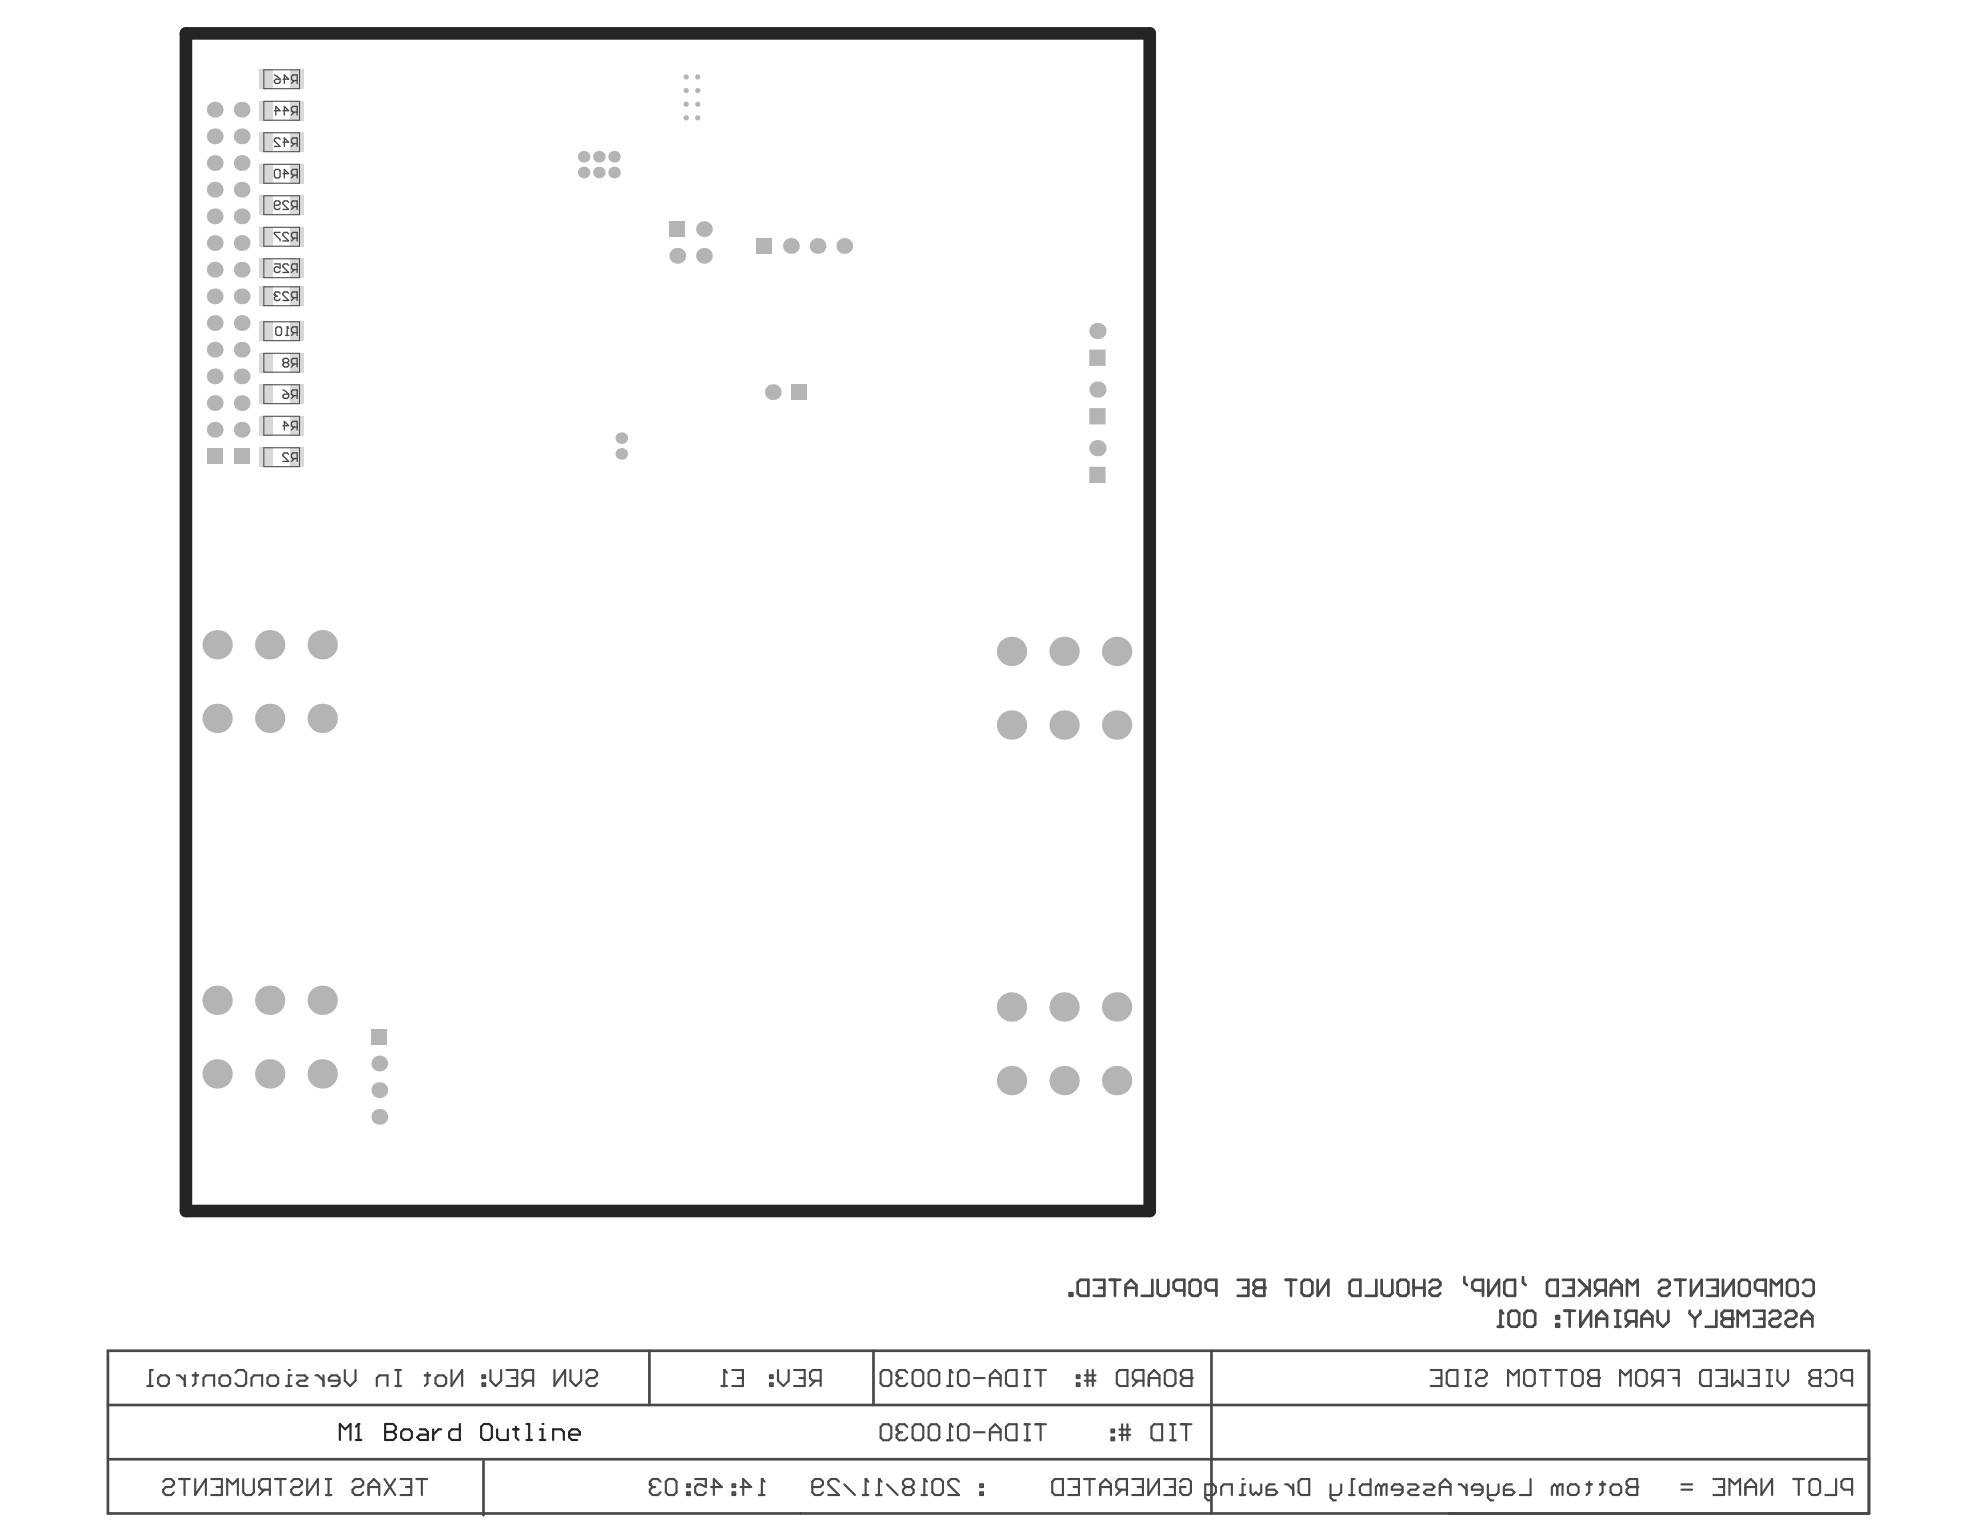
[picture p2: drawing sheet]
<svg xmlns="http://www.w3.org/2000/svg" width="279mm" height="216mm" viewBox="0 0 279 216" stroke-linecap="round" stroke-linejoin="round" font-family="sans-serif">
<g fill="#b4b4b4">
<path d="M153.7 59.8l.1 .1z"/>
<path d="M155.9 57.6l.1 .1z"/>
<path d="M153.7 68.1l.1 .1z"/>
<path d="M155.9 65.9h.1z"/>
<path d="M153.7 51.6h.1z"/>
<path d="M155.9 49.3l.1 .1z"/>
<circle cx="98.5" cy="16.6" r=".37"/>
<circle cx="96.8" cy="16.6" r=".37"/>
<circle cx="96.8" cy="10.9" r=".37"/>
<circle cx="98.5" cy="10.9" r=".37"/>
<circle cx="98.5" cy="14.7" r=".37"/>
<circle cx="96.8" cy="14.7" r=".37"/>
<circle cx="98.5" cy="12.8" r=".37"/>
<circle cx="96.8" cy="12.8" r=".37"/>
<circle cx="119.1" cy="34.7" r="1.11"/>
<circle cx="30.3" cy="49.4" r="1.11"/>
<circle cx="34.1" cy="49.4" r="1.11"/>
<circle cx="30.3" cy="34.3" r="1.11"/>
<circle cx="34.1" cy="34.3" r="1.11"/>
<circle cx="30.3" cy="19.2" r="1.11"/>
<circle cx="34.1" cy="19.2" r="1.11"/>
<circle cx="53.5" cy="157.6" r="1.11"/>
<circle cx="84.5" cy="22.1" r=".82"/>
<circle cx="82.4" cy="22.1" r=".82"/>
<circle cx="87.7" cy="64" r=".82"/>
<circle cx="87.7" cy="61.8" r=".82"/>
<circle cx="115.4" cy="34.7" r="1.11"/>
<circle cx="111.6" cy="34.7" r="1.11"/>
<circle cx="154.9" cy="46.7" r="1.15"/>
<circle cx="30.6" cy="151.5" r="2.07"/>
<circle cx="30.6" cy="101.4" r="2.07"/>
<circle cx="30.6" cy="91" r="2.07"/>
<circle cx="30.3" cy="60.6" r="1.11"/>
<circle cx="34.1" cy="60.6" r="1.11"/>
<circle cx="30.3" cy="56.9" r="1.11"/>
<circle cx="30.3" cy="53.1" r="1.11"/>
<circle cx="34.1" cy="56.9" r="1.11"/>
<circle cx="34.1" cy="53.1" r="1.11"/>
<circle cx="30.3" cy="41.8" r="1.11"/>
<circle cx="30.3" cy="38.1" r="1.11"/>
<circle cx="34.1" cy="41.8" r="1.11"/>
<circle cx="34.1" cy="38.1" r="1.11"/>
<circle cx="30.3" cy="30.5" r="1.11"/>
<circle cx="30.3" cy="26.8" r="1.11"/>
<circle cx="34.1" cy="30.5" r="1.11"/>
<circle cx="34.1" cy="26.8" r="1.11"/>
<circle cx="30.3" cy="15.5" r="1.11"/>
<circle cx="34.1" cy="15.5" r="1.11"/>
<circle cx="45.5" cy="151.5" r="2.07"/>
<circle cx="45.5" cy="101.4" r="2.07"/>
<circle cx="45.5" cy="91" r="2.07"/>
<circle cx="53.5" cy="150.1" r="1.11"/>
<circle cx="84.5" cy="24.3" r=".82"/>
<circle cx="82.4" cy="24.3" r=".82"/>
<circle cx="95.6" cy="36.1" r="1.11"/>
<circle cx="99.3" cy="36.1" r="1.11"/>
<circle cx="99.3" cy="32.3" r="1.11"/>
<circle cx="142.7" cy="152.5" r="2.07"/>
<circle cx="142.7" cy="102.3" r="2.07"/>
<circle cx="142.7" cy="91.9" r="2.07"/>
<circle cx="150.2" cy="152.5" r="2.07"/>
<circle cx="150.2" cy="102.3" r="2.07"/>
<circle cx="150.2" cy="91.9" r="2.07"/>
<circle cx="154.9" cy="63.2" r="1.15"/>
<circle cx="154.9" cy="55" r="1.15"/>
<circle cx="30.6" cy="141.2" r="2.07"/>
<circle cx="30.3" cy="45.6" r="1.11"/>
<circle cx="34.1" cy="45.6" r="1.11"/>
<circle cx="30.3" cy="23" r="1.11"/>
<circle cx="34.1" cy="23" r="1.11"/>
<circle cx="45.5" cy="141.2" r="2.07"/>
<circle cx="53.5" cy="153.8" r="1.11"/>
<circle cx="142.7" cy="142.1" r="2.07"/>
<circle cx="150.2" cy="142.1" r="2.07"/>
<circle cx="86.7" cy="22.1" r=".82"/>
<circle cx="109" cy="55.3" r="1.11"/>
<circle cx="38.1" cy="151.5" r="2.07"/>
<circle cx="38.1" cy="101.4" r="2.07"/>
<circle cx="38.1" cy="91" r="2.07"/>
<circle cx="86.7" cy="24.3" r=".82"/>
<circle cx="157.6" cy="152.5" r="2.07"/>
<circle cx="157.6" cy="102.3" r="2.07"/>
<circle cx="157.6" cy="91.9" r="2.07"/>
<circle cx="38.1" cy="141.2" r="2.07"/>
<circle cx="157.6" cy="142.1" r="2.07"/>
</g>
<g fill="#b4b4b4">
<path d="M111.7 54.2h2.2v2.2h-2.2z" fill-rule="evenodd"/>
<path d="M29.2 63.3h2.2v2.2h-2.2z" fill-rule="evenodd"/>
<path d="M33 63.3h2.2v2.2h-2.2z" fill-rule="evenodd"/>
<path d="M106.7 33.6h2.3v2.2h-2.3z" fill-rule="evenodd"/>
<path d="M153.8 57.6l2.2 .1-.1 2.2-2.2-.1z" fill-rule="evenodd"/>
<path d="M52.4 145.2h2.2v2.2h-2.2z" fill-rule="evenodd"/>
<path d="M94.5 31.2h2.2v2.2h-2.2z" fill-rule="evenodd"/>
<path d="M153.8 65.9h2.2l-.1 2.3-2.2-.1z" fill-rule="evenodd"/>
<path d="M153.8 49.3l2.2 .1-.1 2.2h-2.2z" fill-rule="evenodd"/>
</g>
<g fill="#d8d8d8">
<path d="M36.6 63.1h2v2.8h-2z" fill-rule="evenodd"/>
<path d="M36.6 58.7h2v2.7h-2z" fill-rule="evenodd"/>
<path d="M36.6 54.3h2v2.7h-2z" fill-rule="evenodd"/>
<path d="M36.6 49.8h2v2.8h-2z" fill-rule="evenodd"/>
<path d="M36.6 40.4h2v2.8h-2z" fill-rule="evenodd"/>
<path d="M36.6 36.5h2v2.7h-2z" fill-rule="evenodd"/>
<path d="M36.6 27.6h2v2.7h-2z" fill-rule="evenodd"/>
<path d="M36.6 23.1h2v2.8h-2z" fill-rule="evenodd"/>
<path d="M36.6 18.7h2v2.7h-2z" fill-rule="evenodd"/>
<path d="M36.6 14.3h2v2.7h-2z" fill-rule="evenodd"/>
<path d="M36.6 45.4h2v2.7h-2z" fill-rule="evenodd"/>
<path d="M36.6 32h2v2.8h-2z" fill-rule="evenodd"/>
<path d="M36.6 9.8h2v2.8h-2z" fill-rule="evenodd"/>
<path d="M40.9 63.1h2v2.8h-2z" fill-rule="evenodd"/>
<path d="M40.9 58.7h2v2.7h-2z" fill-rule="evenodd"/>
<path d="M40.9 54.3h2v2.7h-2z" fill-rule="evenodd"/>
<path d="M40.9 49.8h2v2.8h-2z" fill-rule="evenodd"/>
<path d="M40.9 40.4h2v2.8h-2z" fill-rule="evenodd"/>
<path d="M40.9 36.5h2v2.7h-2z" fill-rule="evenodd"/>
<path d="M40.9 27.6h2v2.7h-2z" fill-rule="evenodd"/>
<path d="M40.9 23.1h2v2.8h-2z" fill-rule="evenodd"/>
<path d="M40.9 18.7h2v2.7h-2z" fill-rule="evenodd"/>
<path d="M40.9 14.3h2v2.7h-2z" fill-rule="evenodd"/>
<path d="M40.9 45.4h2v2.7h-2z" fill-rule="evenodd"/>
<path d="M40.9 32h2v2.8h-2z" fill-rule="evenodd"/>
<path d="M40.9 9.8h2v2.8h-2z" fill-rule="evenodd"/>
</g>
<path d="M26.2 4.7h136v166.2h-136z" fill="none" stroke="#242424" stroke-width="1.8"/>
<path d="M48 203.2v-2.3l.7 .8 .8-.8v2.3M50.2 203.2h.8M50.6 200.9v2.3" fill="none" stroke="#242424" stroke-width=".3"/>
<circle cx="50.6" cy="200.9" r=".15" fill="#242424"/>
<path d="M50.6 200.9l-.4 .4M54.4 200.9v2.3h1.1l.4-.4v-.4l-.4-.3h-1.1" fill="none" stroke="#242424" stroke-width=".3"/>
<circle cx="54.4" cy="202.1" r=".15" fill="#242424"/>
<g fill="none" stroke="#242424" stroke-width=".3">
<path d="M54.4 200.9h1.1l.4 .4v.4l-.4 .4h-1.1M56.6 202.1l.4-.4h.7l.4 .4v.7l-.4 .4h-.7l-.4-.4zM59.2 201.7h.8l.4 .4v1.1h-1.2l-.3-.4 .3-.4h1.2M61.1 201.7v1.5M62.3 201.7h-.4l-.8 .7M64.9 200.9v2.3h-1.1l-.4-.4v-.7l.4-.4h1.1M67.9 201.3l.4-.4h.7l.4 .4v1.5l-.4 .4h-.7l-.4-.4zM70.2 201.7v1.1l.3 .4h1.2v-1.5M72.4 201.7h.8M72.8 201.3v1.5l.4 .4M74.3 200.9h.4v2.3M74.3 203.2h.7"/>
<path d="M76.2 203.2h.7M76.2 201.7h.4v1.5"/>
</g>
<circle cx="76.6" cy="200.9" r=".15" fill="#242424"/>
<path d="M78.1 203.2v-1.5h1.1l.4 .4v1.1M80.3 202.4h1.5v-.3l-.4-.4h-.7l-.4 .4v.7l.4 .4h.7" fill="none" stroke="#242424" stroke-width=".3"/>
<g fill="none" stroke="#484848" stroke-width=".15">
<path d="M37.2 9.9h5.1v2.6h-5.1zM37.2 14.3h5.1v2.7h-5.1zM37.2 18.7h5.1v2.7h-5.1zM37.2 23.2h5.1v2.7h-5.1zM37.2 27.6h5.1v2.7h-5.1zM37.2 32.1h5.1v2.6h-5.1zM37.2 36.5h5.1v2.7h-5.1zM37.2 40.5h5.1v2.6h-5.1zM37.2 45.4h5.1v2.7h-5.1zM37.2 49.9h5.1v2.6h-5.1zM37.2 54.3h5.1v2.7h-5.1zM37.2 58.7h5.1v2.7h-5.1z"/>
<path d="M37.2 63.2h5.1v2.7h-5.1z"/>
</g>
<path d="M15.2 190.6h248.5v23h-248.5zM15.2 198.3h248.5M91.6 190.6v7.7M123.3 190.6v7.7M171 190.6v23M15.3 205.9h248.4M68.2 206.2v7.6" fill="none" stroke="#484848" stroke-width=".38"/>
<g fill="none" stroke="#484848" stroke-width=".19">
<path d="M38.7 15.6h.8l-.6-.6v1.2M38.7 11.4l.2-.2h.6v.4l-.2 .2h-.4l-.2-.2zM38.7 10.6l.4 .2 .4 .4M39.5 19.7l-.2-.2h-.4l-.2 .2v.2l.8 .8h-.8M39.9 11.2h.8l-.6-.6v1.2M39.9 15.6h.8l-.6-.6v1.2M41.5 15.8l-.4 .4M41.5 11.4l-.4 .4M41.9 11.4h-.6l-.2-.2v-.4l.2-.2h.6v1.2M41.9 15.8h-.6l-.2-.2v-.4l.2-.2h.6v1.2M38.7 24.1l.2-.2h.4l.2 .2v.8l-.2 .2h-.4l-.2-.2zM38.7 29h.6l.2-.2v-.2l-.2-.2h-.4l-.2 .2v.8l.2 .2h.4l.2-.2"/>
<path d="M38.7 37.2h.8v.6l-.6-.2-.2 .2v.4l.2 .2h.4l.2-.2M39.9 20.1h.8l-.6-.6v1.2M39.9 24.5h.8l-.6-.6v1.2M40.7 28.6l-.2-.2h-.4l-.2 .2v.2l.8 .8h-.8M40.7 37.4l-.2-.2h-.4l-.2 .2v.2l.8 .8h-.8M41.5 38l-.4 .4M41.5 29.2l-.4 .4M41.5 24.7l-.4 .4M41.5 20.3l-.4 .4M41.9 20.3h-.6l-.2-.2v-.4l.2-.2h.6v1.2M41.9 24.7h-.6l-.2-.2v-.4l.2-.2h.6v1.2M41.9 29.2h-.6l-.2-.2v-.4l.2-.2h.6v1.2"/>
<path d="M41.9 38h-.6l-.2-.2v-.4l.2-.2h.6v1.2M38.7 41.6h.1M38.7 41.6l.2 .2M38.9 46.3l.2-.2h.4l.2 .2v.8l-.2 .2h-.4l-.2-.2zM38.9 41.8l-.2 .2v.2l.2 .2h.4l.2-.2M38.9 41.8h.2M39.5 41.4l-.2-.2h-.4l-.2 .2v.2M39.9 55.8l.2-.2h.6v.4l-.2 .2h-.4l-.2-.2zM39.9 55l.4 .2 .4 .4M40.1 51.2l-.2-.2v-.2l.2-.2h.4l.2 .2v.2l-.2 .2M40.1 51.2l-.2 .2v.2l.2 .2h.4l.2-.2v-.2l-.2-.2M40.1 51.2h.4"/>
<path d="M40.3 47.3h.4M40.5 46.1h.1M40.5 46.1l.2 .2M40.5 46.1v1.2M40.7 41.4l-.2-.2h-.4l-.2 .2v.2l.8 .8h-.8M41.5 55.8l-.4 .4M41.5 46.9l-.4 .4M41.5 51.4l-.4 .4M41.5 42l-.4 .4M41.9 42h-.6l-.2-.2v-.4l.2-.2h.6v1.2M41.9 46.9h-.6l-.2-.2v-.4l.2-.2h.6v1.2M41.9 51.4h-.6l-.2-.2v-.4l.2-.2h.6v1.2"/>
<path d="M41.9 55.8h-.6l-.2-.2v-.4l.2-.2h.6v1.2M39.9 60.1h.8l-.6-.6v1.2M40.7 64.1l-.2-.2h-.4l-.2 .2v.2l.8 .8h-.8M41.5 64.7l-.4 .4M41.5 60.3l-.4 .4M41.9 60.3h-.6l-.2-.2v-.4l.2-.2h.6v1.2M41.9 64.7h-.6l-.2-.2v-.4l.2-.2h.6v1.2"/>
</g>
<g fill="none" stroke="#484848" stroke-width=".3">
<path d="M68.1 194.1h.4v.4h-.4zM68.1 195.2h.4v.4h-.4zM69.2 193.3v1.5l.8 .8 .7-.8v-1.5M71.5 193.3h1.5v2.3h-1.5M72.2 194.5h.8M74.5 194.8l-.8 .8M75.2 194.8h-1.1l-.4-.3v-.8l.4-.4h1.1v2.3M78.2 193.3v2.3l1.5-2.3v2.3M80.5 193.3v1.5l.8 .8 .7-.8v-1.5M82.8 193.7l.3-.4h.8l.4 .4v.4l-.4 .4h-.8l-.3 .3v.4l.3 .4h.8l.4-.4M130.1 211h.7M130.4 208.7v2.3"/>
<path d="M131.9 208.7h.8l.4 .4v1.5l-.4 .4h-.8l-.3-.4v-1.5zM135.3 209.1l-.4-.4h-.7l-.4 .4v.4l1.5 1.5h-1.5"/>
</g>
<circle cx="130.4" cy="208.7" r=".15" fill="#484848"/>
<path d="M123.7 211h.7M124 208.7v2.3M125.2 209.5l1.5 1.5M127.8 209.8l-.4-.3v-.4l.4-.4h.8l.3 .4v.4l-.3 .3M127.8 209.8l-.4 .4v.4l.4 .4h.8l.3-.4v-.4l-.3-.4M127.8 209.8h.8M130.4 208.7l.4 .4" fill="none" stroke="#484848" stroke-width=".3"/>
<circle cx="124" cy="208.7" r=".15" fill="#484848"/>
<path d="M121.8 211h.7M122.2 208.7v2.3M124 208.7l.4 .4" fill="none" stroke="#484848" stroke-width=".3"/>
<circle cx="122.2" cy="208.7" r=".15" fill="#484848"/>
<g fill="none" stroke="#484848" stroke-width=".3">
<path d="M133.7 195.6h.7M134 193.3v2.3M135.6 193.3h.7l.4 .4v1.5l-.4 .4h-.7l-.4-.4v-1.5zM137.4 194.5h1.5M139.7 195.6v-1.5l.7-.8 .8 .8v1.5M139.7 194.5h1.5M142 193.7l.3-.4h1.2v2.3h-1.2l-.3-.4zM144.6 193.3h.7M144.6 195.6h.7M145 193.3v2.3M146.1 193.3h1.5M146.8 193.3v2.3"/>
<path d="M114.6 209.8h1.2l.3-.3v-.4l-.3-.4h-.8l-.4 .4v1.5l.4 .4h.8l.3-.4M118.4 209.1l-.4-.4h-.7l-.4 .4v.4l1.5 1.5h-1.5M119.1 209.5l1.5 1.5M122.2 208.7l.3 .4"/>
</g>
<circle cx="134" cy="193.3" r=".15" fill="#484848"/>
<path d="M128 193.7l-.3-.4h-.8l-.4 .4v.4M128.8 193.7l.4-.4h.7l.4 .4v1.5l-.4 .4h-.7l-.4-.4zM131 193.7l.4-.4h.8l.3 .4v1.5l-.3 .4h-.8l-.4-.4zM134 193.3l.4 .4" fill="none" stroke="#484848" stroke-width=".3"/>
<circle cx="126.5" cy="194.1" r=".15" fill="#484848"/>
<g fill="none" stroke="#484848" stroke-width=".3">
<path d="M108.7 194.1h.3v.4h-.3zM108.7 195.2h.3v.4h-.3zM109.8 193.3v1.5l.7 .8 .8-.8v-1.5M112 193.3h1.5v2.3h-1.5M112.8 194.5h.7M115.1 194.8l-.8 .8M115.8 194.8h-1.1l-.4-.3v-.8l.4-.4h1.1v2.3M124.3 193.7l.3-.4h.8l.4 .4v1.5l-.4 .4h-.8l-.3-.4zM126.5 194.1l.4 .4M126.9 194.5h.4M126.9 194.5l-.4 .3v.4l.4 .4h.8l.3-.4M133.7 203.2h.7"/>
<path d="M134 201v2.2M135.6 201h.7l.4 .4v1.5l-.4 .3h-.7l-.4-.3v-1.5zM137.4 202.1h1.5M139.7 203.2v-1.5l.7-.7 .8 .7v1.5M139.7 202.1h1.5M142 201.4l.3-.4h1.2v2.2h-1.2l-.3-.3zM144.6 201h.7M144.6 203.2h.7M145 201v2.2M146.1 201h1.5M146.8 201v2.2"/>
</g>
<path d="M39.5 32.8h-.8v.2l.8 .8v.2M40.7 33l-.2-.2h-.4l-.2 .2v.2l.8 .8h-.8M41.5 33.6l-.4 .4M41.9 33.6h-.6l-.2-.2v-.4l.2-.2h.6v1.2" fill="none" stroke="#484848" stroke-width=".19"/>
<circle cx="134" cy="201" r=".15" fill="#484848"/>
<path d="M128 201.4l-.3-.4h-.8l-.4 .4v.3M128.8 201.4l.4-.4h.7l.4 .4v1.5l-.4 .3h-.7l-.4-.3zM131 201.4l.4-.4h.8l.3 .4v1.5l-.3 .3h-.8l-.4-.3zM134 201l.4 .4" fill="none" stroke="#484848" stroke-width=".3"/>
<circle cx="126.5" cy="201.7" r=".15" fill="#484848"/>
<g fill="none" stroke="#484848" stroke-width=".3">
<path d="M107.1 211h.8M107.5 208.7v2.3M124.3 201.4l.3-.4h.8l.4 .4v1.5l-.4 .3h-.8l-.3-.3zM126.5 201.7l.4 .4M126.9 202.1h.4M126.9 202.1l-.4 .4v.4l.4 .3h.8l.3-.3M138.3 210.6h.4v.4h-.4zM138.3 209.5h.4v.3h-.4zM148.9 208.7h1.1v2.3h-1.1l-.4-.4v-1.5zM150.7 208.7h1.5v2.3h-1.5M151.5 209.8h.7M153 208.7h1.5"/>
<path d="M153.8 208.7v2.3M155.3 209.8h1.5M155.3 211v-1.5l.7-.8 .8 .8v1.5M156.8 201.7h.4v.4h-.4zM156.8 202.9h.4v.3h-.4zM158 201.7h1.5M158 202.5h1.5M158.3 210.2l-.8 .8M158.3 201v2.2M159 210.2h-1.1l-.4-.4v-.7l.4-.4h1.1v2.3M159.1 201v2.2M159.8 208.7h1.5v2.3h-1.5"/>
<path d="M160.5 209.8h.8M162 208.7v2.3l1.5-2.3v2.3M162.5 201.4l.4-.4h1.1v2.2h-1.1l-.4-.3zM164.3 208.7h1.5v2.3h-1.5M165 209.8h.8M165.1 203.2h.8M165.1 201h.8M165.5 201v2.2M166.5 209.1l.4-.4h.8l.4 .4v1.5l-.4 .4h-.8l-.4-.4v-.8h.8M166.6 201h1.5M167.4 201v2.2"/>
</g>
<circle cx="107.5" cy="208.7" r=".15" fill="#484848"/>
<path d="M93.2 209.1l-.4-.4h-.7l-.4 .4v.4M94.3 208.7h.8l.4 .4v1.5l-.4 .4h-.8l-.3-.4v-1.5zM97 209.5h.3v.3h-.3zM97 210.6h.3v.4h-.3zM98.1 208.7h1.5v1.1l-.7-.3h-.4l-.4 .3v.8l.4 .4h.7l.4-.4M100.4 209.8h1.5l-1.2-1.1v2.3M103.4 209.5h.3v.3h-.3zM103.4 210.6h.3v.4h-.3zM104.5 209.8h1.5l-1.1-1.1v2.3M107.5 208.7l.4 .4" fill="none" stroke="#484848" stroke-width=".3"/>
<circle cx="91.7" cy="209.5" r=".15" fill="#484848"/>
<path d="M101.8 195.6h.8M102.2 193.3v2.3M103.3 193.3h1.5v2.3h-1.5M104.1 194.5h.7M91.7 209.5l.4 .3M92.1 209.8h.4M92.1 209.8l-.4 .4v.4l.4 .4h.7l.4-.4" fill="none" stroke="#484848" stroke-width=".3"/>
<circle cx="102.2" cy="193.3" r=".15" fill="#484848"/>
<path d="M102.2 193.3l.4 .4M168.1 193.3v2.3h-1.1l-.4-.4v-.4l.4-.3h1.1" fill="none" stroke="#484848" stroke-width=".3"/>
<circle cx="168.1" cy="194.5" r=".15" fill="#484848"/>
<g fill="none" stroke="#484848" stroke-width=".3">
<path d="M151.9 194.1h.4v.4h-.4zM151.9 195.2h.4v.4h-.4zM153.1 194.8h1.5M153.1 194.1h1.5M153.5 193.3v2.3M154.2 193.3v2.3M157.6 193.7l.4-.4h1.1v2.3h-1.1l-.4-.4zM160.6 194.8l-.7 .8M161.4 194.8h-1.2l-.3-.3v-.8l.3-.4h1.2v2.3M162.1 194.5h1.5M162.1 195.6v-1.5l.8-.8 .7 .8v1.5M164.4 193.7l.3-.4h.8l.4 .4v1.5l-.4 .4h-.8l-.3-.4z"/>
<path d="M168.1 193.3h-1.1l-.4 .4v.4l.4 .4h1.1"/>
</g>
<path d="M211.4 187.2h.7M211.7 185v2.2M213.2 185h.8l.4 .3v1.5l-.4 .4h-.8l-.3-.4v-1.5zM215.1 185.3l.4-.3h.8l.3 .3v1.5l-.3 .4h-.8l-.4-.4z" fill="none" stroke="#484848" stroke-width=".38"/>
<circle cx="211.7" cy="185" r=".19" fill="#484848"/>
<path d="M211.7 185l.4 .3" fill="none" stroke="#484848" stroke-width=".38"/>
<g fill="none" stroke="#484848" stroke-width=".3">
<path d="M40.4 195.6h.7M41.1 194.1h-.3v1.5M41.9 194.1h1.1l.4 .4-.4 .3h-.7l-.4 .4 .4 .4h1.1M44.5 194.1h.4l.7 .7M45.6 194.1v1.5M47.9 194.8h-1.5v-.3l.4-.4h.7l.4 .4v.7l-.4 .4h-.7M48.7 193.3v1.5l.7 .8 .8-.8v-1.5M53.2 195.6v-1.1l.3-.4h1.2v1.5M55.8 195.6h.8M55.8 193.3h.8M56.2 193.3v2.3M59.9 194.1h.8"/>
<path d="M60.3 193.7v1.5l-.4 .4M61.5 194.5l.3-.4h.8l.4 .4v.7l-.4 .4h-.8l-.3-.4zM63.7 193.3v2.3l1.5-2.3v2.3M23 209.1l.4-.4h.8l.3 .4v.4l-.3 .3h-.8l-.4 .4v.4l.4 .4h.8l.3-.4M25.3 208.7h1.5M26 208.7v2.3M27.5 208.7v2.3l1.6-2.3v2.3M29.8 208.7h1.5v2.3h-1.5M30.6 209.8h.7M32.1 211v-2.3l.7 .8 .8-.8v2.3M34.3 208.7v1.9l.4 .4h.7l.4-.4v-1.9M37.3 210.2l-.7 .8"/>
<path d="M38.1 210.2h-1.1l-.4-.4v-.7l.4-.4h1.1v2.3M38.8 208.7h1.5M39.6 208.7v2.3M41.1 209.1l.4-.4h.7l.4 .4v.4l-.4 .3h-.7l-.4 .4v.4l.4 .4h.7l.4-.4M43.4 208.7v2.3l1.5-2.3v2.3M46 208.7h.7M46 211h.7M46.4 208.7v2.3M49.7 209.1l.4-.4h.8l.4 .4v.4l-.4 .3h-.8l-.4 .4v.4l.4 .4h.8l.4-.4M52 209.8h1.5M52 211v-1.5l.8-.8 .7 .8v1.5M54.3 208.7l1.5 2.3"/>
<path d="M55.8 208.7l-1.5 2.3M56.5 208.7h1.5v2.3h-1.5M57.3 209.8h.7M58.8 208.7h1.5M59.5 208.7v2.3M237.3 210.2h1.5M237.3 209.5h1.5M241.8 208.7h1.5v2.3h-1.5M242.5 209.8h.8M244 211v-2.3l.8 .8 .7-.8v2.3M246.3 211v-1.5l.8-.8 .7 .8v1.5M246.3 209.8h1.5"/>
<path d="M248.6 208.7v2.3l1.5-2.3v2.3M253.1 208.7h1.5M253.8 208.7v2.3M255.7 208.7h.8l.3 .4v1.5l-.3 .4h-.8l-.4-.4v-1.5zM259.1 208.7v2.3h-1.5M261.3 210.2h-1.1l-.4-.4v-.7l.4-.4h1.1v2.3"/>
</g>
<circle cx="40.8" cy="193.3" r=".15" fill="#484848"/>
<g fill="none" stroke="#484848" stroke-width=".3">
<path d="M20.8 195.6h.8M21.6 193.3h-.4v2.3M22.3 194.5l.4-.4h.7l.4 .4v.7l-.4 .4h-.7l-.4-.4zM25 194.1h.3l.8 .7M26.1 194.1v1.5M27.2 194.1h.8M27.6 193.7v1.5l-.4 .4M28.7 195.6v-1.1l.4-.4h1.1v1.5M31 194.5l.3-.4h.8l.4 .4v.7l-.4 .4h-.8l-.3-.4zM33.2 193.7l.4-.4h.8l.3 .4v1.5l-.3 .4h-.8l-.4-.4M35.5 195.6v-1.1l.4-.4h1.1v1.5M38.1 194.1h.8l.4 .4v.7l-.4 .4h-.8l-.4-.4v-.7z"/>
<path d="M231 208.7v2.3h-1.1l-.4-.4v-.4l.4-.4h1.1"/>
</g>
<circle cx="231" cy="209.8" r=".15" fill="#484848"/>
<g fill="none" stroke="#484848" stroke-width=".3">
<path d="M175 211h.7M175.7 209.5h-.4v1.5M176.5 209.5v1.1l.3 .4 .4-.4 .4 .4 .4-.4v-1.1M179.9 209.5h-.8l-.4 .3v1.2h1.2l.3-.4-.3-.4h-1.2M181.4 209.5h.3l.8 .7M182.5 209.5v1.5M183.6 208.7h1.1v2.3h-1.1l-.4-.4v-1.5zM187.8 209.5v1.8l.3 .4h.4M189.3 209.5v1.1l-.4 .4h-1.1M190.4 211h.7M191.1 208.7h-.3v2.3M193.4 208.7v2.3h-1.1l-.4-.4v-.8l.4-.3h1.1"/>
<path d="M194.9 209.8l.4-.3h.4v1.5M194.9 209.8v1.2M194.9 209.8l-.4-.3-.3 .3v1.2M197.9 210.2h-1.5v-.4l.4-.3h.7l.4 .3v.8l-.4 .4h-.7M198.7 209.5h1.1l.4 .3-.4 .4h-.8l-.3 .4 .3 .4h1.2M200.9 209.5h1.2l.3 .3-.3 .4h-.8l-.4 .4 .4 .4h1.1M203.2 209.8h1.5M203.2 211v-1.5l.7-.8 .8 .8v1.5M205.8 209.5h.4l.7 .7M206.9 209.5v1.5M209.2 210.2h-1.5v-.4l.4-.3h.7l.4 .3v.8l-.4 .4h-.7M210 209.5v1.8l.3 .4h.4"/>
<path d="M211.5 209.5v1.1l-.4 .4h-1.1M213.3 209.5h-.7l-.4 .3v1.2h1.1l.4-.4-.4-.4h-1.1M216 208.7v2.3h-1.5M219.7 209.8l.4-.3h.4v1.5M219.7 209.8v1.2M219.7 209.8l-.3-.3-.4 .3v1.2M221.2 209.8l.4-.3h.8l.4 .3v.8l-.4 .4h-.8l-.4-.4zM223.9 209.5h.7M224.3 209.1v1.5l-.4 .4M225.8 209.5h.7M226.1 209.1v1.5l-.3 .4M227.3 209.8l.3-.3h.8l.4 .3v.8l-.4 .4h-.8l-.3-.4z"/>
<path d="M231 208.7h-1.1l-.4 .4v.4l.4 .3h1.1"/>
</g>
<circle cx="175.3" cy="208.7" r=".15" fill="#484848"/>
<path d="M256.8 193.3v2.3h-1.1l-.4-.4v-.4l.4-.3h1.1M257.6 193.7l.4-.4h.7l.4 .4v1.5l-.4 .4h-.7l-.4-.4M261.3 194.8h-1.1l-.4-.3v-.8l.4-.4h1.1v2.3M170.1 211h1.1l.4-.4v-.8l-.4-.3h-1.1v1.8l.3 .4h.4M172.3 211v-1.2l.4-.3h1.1v1.5" fill="none" stroke="#484848" stroke-width=".3"/>
<circle cx="256.8" cy="194.5" r=".15" fill="#484848"/>
<g fill="none" stroke="#484848" stroke-width=".3">
<path d="M225.6 193.3v2.3h-1.1l-.4-.4v-.4l.4-.3h1.1M228.6 195.6v-2.3l.8 .8 .7-.8v2.3M230.9 193.7l.3-.4h.8l.4 .4v1.5l-.4 .4h-.8l-.3-.4zM233.9 194.8l-.8 .8M234.6 194.8h-1.1l-.4-.3v-.8l.4-.4h1.1v2.3M235.4 193.3h1.5v2.3M236.1 194.5h.8M239.9 193.7l.4-.4h1.1v2.3h-1.1l-.4-.4zM242.2 193.3h1.5v2.3h-1.5M242.9 194.5h.8M244.4 193.3v2.3l.8-.8 .7 .8v-2.3M246.7 193.3h1.5v2.3h-1.5"/>
<path d="M247.4 194.5h.8M249.3 193.3h.8M249.3 195.6h.8M249.7 193.3v2.3M250.8 193.3v1.5l.8 .8 .7-.8v-1.5M256.8 193.3h-1.1l-.4 .4v.4l.4 .4h1.1"/>
</g>
<circle cx="225.6" cy="194.5" r=".15" fill="#484848"/>
<g fill="none" stroke="#484848" stroke-width=".3">
<path d="M201.9 193.3h1.5v2.3h-1.5M202.6 194.5h.8M204.2 193.7l.3-.4h1.2v2.3h-1.2l-.3-.4zM206.8 193.3h.7M206.8 195.6h.7M207.2 193.3v2.3M208.3 193.7l.4-.4h.7l.4 .4v.4l-.4 .4h-.7l-.4 .3v.4l.4 .4h.7l.4-.4M212.8 195.6v-2.3l.8 .8 .7-.8v2.3M215.1 193.7l.3-.4h.8l.4 .4v1.5l-.4 .4h-.8l-.3-.4zM217.3 193.3h1.5M218.1 193.3v2.3M219.6 193.3h1.5"/>
<path d="M220.3 193.3v2.3M221.8 193.7l.4-.4h.8l.3 .4v1.5l-.3 .4h-.8l-.4-.4zM225.6 193.3h-1.1l-.4 .4v.4l.4 .4h1.1"/>
</g>
<path d="M244.5 185v2.2h-1.2l-.4-.4v-.3l.4-.4h1.2M245.2 187.2v-2.2l.8 .7 .7-.7v2.2M247.5 185h1.5v2.2h-1.5M248.2 186.1h.8M249.7 185.3l.4-.3h.7l.4 .3v.4l-.4 .4h-.7l-.4 .4v.3l.4 .4h.7l.4-.4M252 185.3l.4-.3h.7l.4 .3v.4l-.4 .4h-.7l-.4 .4v.3l.4 .4h.7l.4-.4M254.2 187.2v-1.5l.8-.7 .7 .7v1.5M254.2 186.1h1.5" fill="none" stroke="#484848" stroke-width=".38"/>
<circle cx="244.5" cy="186.1" r=".19" fill="#484848"/>
<g fill="none" stroke="#484848" stroke-width=".38">
<path d="M178.4 180.6v2.3h-1.1l-.4-.4v-.4l.4-.4h1.1M181.4 180.6h1.5M182.2 180.6v2.3M183.7 181l.4-.4h.7l.4 .4v1.5l-.4 .4h-.7l-.4-.4zM185.9 180.6v2.3l1.5-2.3v2.3M190.5 181l.3-.4h1.2v2.3h-1.2l-.3-.4zM194.2 180.6v2.3h-1.5M195 180.6v1.9l.3 .4h.8l.4-.4v-1.9M197.2 181l.4-.4h.8l.3 .4v1.5l-.3 .4h-.8l-.4-.4zM199.5 181.7h1.5M199.5 180.6v2.3M201 180.6v2.3"/>
<path d="M201.7 181l.4-.4h.8l.3 .4v.3l-.3 .4h-.8l-.4 .4v.4l.4 .4h.8l.3-.4M206.6 180.2v.8l.4 .3M209.3 182.1h-1.2l-.3-.4v-.7l.3-.4h1.2v2.3M210 180.6v2.3l1.5-2.3v2.3M212.7 180.6h1.1v2.3h-1.1l-.4-.4v-1.5zM214.9 180.2v.8l.4 .3M218.3 181l.4-.4h1.1v2.3h-1.1l-.4-.4zM219.6 185.7h.4v.4h-.4zM219.6 186.8h.4v.4h-.4zM220.6 180.6h1.5v2.3h-1.5M220.7 185h1.6M221.3 181.7h.8"/>
<path d="M221.5 185v2.2M222.8 180.6l1.5 1.5M223 185v2.2l1.5-2.2v2.2M223.9 181.7l-1.1 1.2M224.3 180.6v2.3M225.3 186.1h1.5M225.3 187.2v-1.5l.7-.7 .8 .7v1.5M225.8 182.1l-.7 .8M226.6 182.1h-1.2l-.3-.4v-.7l.3-.4h1.2v2.3M227.3 181.7h1.5M227.3 182.9v-1.6l.8-.7 .7 .7v1.6M227.9 185h.7"/>
<path d="M227.9 187.2h.7M228.3 185v2.2M229.6 182.9v-2.3l.7 .7 .8-.7v2.3M230.2 186.5l-.8 .7M230.9 186.5h-1.1l-.4-.4v-.8l.4-.3h1.1v2.2M231.7 186.1h1.5M231.7 187.2v-1.5l.7-.7 .8 .7v1.5M233.9 185v1.5l.8 .7 .7-.7v-1.5M234.1 181l.4-.4h.7l.4 .4v.3l-.4 .4h-.7l-.4 .4v.4l.4 .4h.7l.4-.4M236.4 180.6h1.5M237.1 180.6v2.3M238.4 185v.3l.8 .8"/>
<path d="M238.6 180.6v2.3l1.5-2.3v2.3M239.2 186.1v1.1M239.9 185v.3l-.7 .8M240.9 180.6h1.5v2.3h-1.5M241.6 181.7h.8M242.2 185v2.2h-1.5M243.1 180.6v2.3l1.5-2.3v2.3M244.5 185h-1.2l-.4 .3v.4l.4 .4h1.2M245.4 181l.4-.4h.7l.4 .4v1.5l-.4 .4h-.7l-.4-.4zM249.2 182.1h-1.2l-.3-.4v-.7l.3-.4h1.2v2.3M249.9 182.9v-2.3l.8 .7 .7-.7v2.3M252.2 181l.3-.4h.8l.4 .4v1.5l-.4 .4h-.8l-.3-.4z"/>
<path d="M254.4 181l.4-.4h.8l.3 .4v1.5l-.3 .4h-.8l-.4-.4"/>
</g>
<circle cx="178.4" cy="181.7" r=".19" fill="#484848"/>
<g fill="none" stroke="#484848" stroke-width=".38">
<path d="M150.9 182.5h.4v.4h-.4zM152.1 181l.3-.4h1.2v2.3h-1.2l-.3-.4zM154.3 180.6h1.5v2.3h-1.5M155.1 181.7h.7M156.6 180.6h1.5M157.3 180.6v2.3M158.8 181.7h1.5M158.8 182.9v-1.6l.8-.7 .7 .7v1.6M162.6 180.6v2.3h-1.5M163.4 180.6v1.9l.3 .4h.8l.4-.4v-1.9M167.1 182.1h-1.1l-.4-.4v-.7l.4-.4h1.1v2.3M168.3 180.6h.7l.4 .4v1.5l-.4 .4h-.7l-.4-.4v-1.5z"/>
<path d="M171.6 182.1h-1.1l-.4-.4v-.7l.4-.4h1.1v2.3M174.6 180.6h1.6v2.3h-1.6M175.4 181.7h.8M178.4 180.6h-1.1l-.4 .4v.3l.4 .4h1.1"/>
</g>
</svg>
